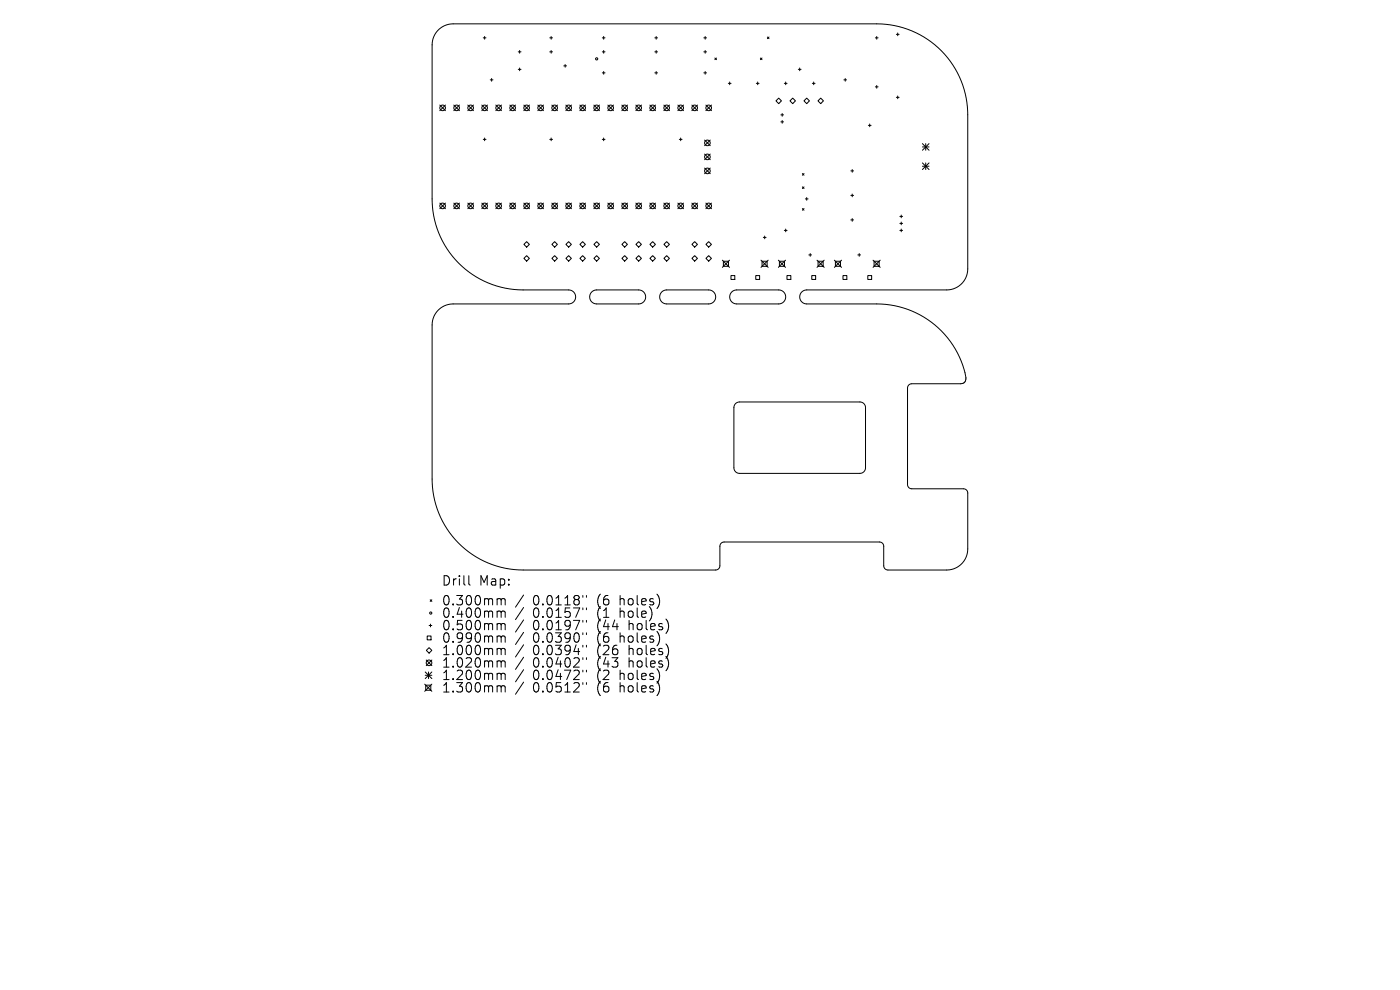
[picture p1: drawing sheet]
<svg xmlns="http://www.w3.org/2000/svg" width="297mm" height="210mm" viewBox="0 0 297 210" stroke-linecap="round" stroke-linejoin="round" font-family="sans-serif">
<defs><g id="words">
<g font-size="2.8">
<text x="93.6" y="124.5">Drill</text>
<text x="101.6" y="124.5">Map:</text>
<text x="93.6" y="128.7">0.300mm</text>
<text x="93.6" y="131.3">0.400mm</text>
<text x="113.1" y="128.7">0.0118&quot;</text>
<text x="113.1" y="131.3">0.0157&quot;</text>
<text x="126.8" y="128.7">(6</text>
<text x="126.8" y="131.3">(1</text>
<text x="131.7" y="128.7">holes)</text>
<text x="131.7" y="131.3">hole)</text>
<text x="93.6" y="134">0.500mm</text>
<text x="93.6" y="136.6">0.990mm</text>
<text x="113.1" y="134">0.0197&quot;</text>
<text x="113.1" y="136.6">0.0390&quot;</text>
<text x="126.8" y="134">(44</text>
<text x="126.8" y="136.6">(6</text>
<text x="131.7" y="136.6">holes)</text>
<text x="133.7" y="134">holes)</text>
<text x="93.6" y="139.3">1.000mm</text>
<text x="93.6" y="141.9">1.020mm</text>
<text x="113.1" y="139.3">0.0394&quot;</text>
<text x="113.1" y="141.9">0.0402&quot;</text>
<text x="126.8" y="139.3">(26</text>
<text x="126.8" y="141.9">(43</text>
<text x="133.7" y="139.3">holes)</text>
<text x="133.7" y="141.9">holes)</text>
<text x="93.6" y="144.5">1.200mm</text>
<text x="93.6" y="147.2">1.300mm</text>
<text x="113.1" y="144.5">0.0472&quot;</text>
<text x="113.1" y="147.2">0.0512&quot;</text>
<text x="126.8" y="144.5">(2</text>
<text x="126.8" y="147.2">(6</text>
<text x="131.7" y="144.5">holes)</text>
<text x="131.7" y="147.2">holes)</text>
</g>
</g></defs>
<g fill="none" stroke="#000" stroke-width=".21">
<path d="M93.1 6.2a4.5 4.5 0 0 1 3-1.1h89.9a19.3 19.3 0 0 1 19.3 19.3v32.6a4.5 4.5 0 0 1-4.5 4.5h-29.7a1.49 1.49 0 0 0-1.4 1.5 1.49 1.49 0 0 0 1.4 1.5h14.9a19.2 19.2 0 0 1 18.9 15.8 1.02 1.02 0 0 1-1.1 1.1h-10.4l-.5 .2-.3 .3-.1 20.9 .3 .7 .6 .2h11l.7 .3 .2 .6v11.9a4.5 4.5 0 0 1-4.5 4.4l-12.8-.1-.5-.6v-4.5l-.3-.5-.6-.2h-33.1l-.4 .2-.4 .5v4.5l-.3 .5-.6 .2h-40.8a19.3 19.3 0 0 1-19.3-19.3v-32.7a4.5 4.5 0 0 1 4.4-4.4h24.5a1.49 1.49 0 0 0 1.5-1.5 1.49 1.49 0 0 0-1.5-1.5h-9.6a19.3 19.3 0 0 1-19.3-19.3v-32.7a4.5 4.5 0 0 1 1.4-3.3zM102.5 8h.6M102.8 7.7v.6M104 16.9h.6M104.3 16.6v.6M109.9 11h.6M109.9 14.7h.6M110.2 10.7v.6M110.2 14.4v.6M116.6 8h.6M116.6 11h.6M116.9 7.7v.6"/>
<path d="M116.9 10.7v.6M119.6 14h.6M119.9 13.7v.6M127.8 8h.6M127.8 11h.6M127.8 15.5h.6M128.1 7.7v.6M128.1 10.7v.6M128.1 15.2v.5M138.9 8h.6M138.9 11h.6M138.9 15.5h.6"/>
<path d="M139.2 7.7v.6M139.2 10.7v.6M139.2 15.2v.5M149.3 8h.6M149.3 11h.6M149.3 15.5h.6M149.6 7.7v.6M149.6 10.7v.6M149.6 15.2v.5M151.7 12.3l.3 .4M152 12.3l-.3 .4M154.5 17.7h.6"/>
<path d="M154.8 17.4v.6M160.4 17.7h.6M160.7 17.4v.6M161.3 12.3l.4 .4M161.7 12.3l-.4 .4M162.8 7.9l.3 .3M163.1 7.9l-.3 .3M166.4 17.7h.6M166.7 17.4v.6M169.4 14.7h.5M169.7 14.4v.6M172.3 17.7h.6"/>
<path d="M172.6 17.4v.6M179 16.9h.6M179.3 16.6v.6M185.7 8h.6M185.7 18.4h.6M186 7.7v.6M186 18.1v.6M190.2 7.3h.5M190.4 7v.6M93.3 22.3l1.2 1.2M94.5 22.3l-1.2 1.2M96.3 22.3l1.2 1.2"/>
<path d="M97.5 22.3l-1.2 1.2M99.2 22.3l1.2 1.2M100.4 22.3l-1.2 1.2M102.2 22.3l1.2 1.2M102.5 29.6h.6M102.8 29.3v.6M103.4 22.3l-1.2 1.2M105.2 22.3l1.2 1.2M106.4 22.3l-1.2 1.2M108.2 22.3l1.1 1.2M109.3 22.3l-1.1 1.2M111.1 22.3l1.2 1.2"/>
<path d="M112.3 22.3l-1.2 1.2M114.1 22.3l1.2 1.2M115.3 22.3l-1.2 1.2M116.6 29.6h.6M116.9 29.3v.6M117.1 22.3l1.2 1.2M118.3 22.3l-1.2 1.2M120 22.3l1.2 1.2M121.2 22.3l-1.2 1.2M123 22.3l1.2 1.2M124.2 22.3l-1.2 1.2M126 22.3l1.2 1.2"/>
<path d="M127.2 22.3l-1.2 1.2M127.8 29.6h.6M128.1 29.3v.6M129 22.3l1.1 1.2M130.1 22.3l-1.1 1.2M131.9 22.3l1.2 1.2M133.1 22.3l-1.2 1.2M134.9 22.3l1.2 1.2M136.1 22.3l-1.2 1.2M137.9 22.3l1.2 1.2M139.1 22.3l-1.2 1.2M140.8 22.3l1.2 1.2"/>
<path d="M142 22.3l-1.2 1.2M143.8 22.3l1.2 1.2M144.1 29.6h.6M144.4 29.3v.6M145 22.3l-1.2 1.2M146.8 22.3l1.2 1.2M148 22.3l-1.2 1.2M149.5 29.7l1.2 1.2M149.5 32.7l1.2 1.2M149.5 35.7l1.2 1.1M149.7 22.3l1.2 1.2M150.7 29.7l-1.2 1.2"/>
<path d="M150.7 32.7l-1.2 1.2M150.7 35.7l-1.2 1.1M150.9 22.3l-1.2 1.2M164.6 21.4l.6-.6 .6 .6-.6 .6zM165.6 24.4h.6M165.6 25.9h.6M165.9 24.1v.6M165.9 25.6v.5M167.6 21.4l.6-.6 .6 .6-.6 .6zM170.2 36.8l.4 .4M170.2 39.6l.4 .4M170.6 21.4l.5-.6 .6 .6-.6 .6z"/>
<path d="M170.6 36.8l-.4 .4M170.6 39.6l-.4 .4M174.1 20.8l.6 .6-.6 .6-.6-.6zM180.5 36.3h.6M180.8 36v.5M184.2 26.6h.6M184.5 26.3v.6M190.2 20.7h.5M190.4 20.4v.5M195.7 30.5l1.4 1.4M195.7 31.2h1.4M195.7 34.6l1.4 1.4"/>
<path d="M195.7 35.3h1.4M196.4 30.5v1.4M196.4 34.6v1.4M197.1 30.5l-1.4 1.4M197.1 34.6l-1.4 1.4M93.3 43.1l1.2 1.2M94.5 43.1l-1.2 1.2M96.3 43.1l1.2 1.2M97.5 43.1l-1.2 1.2M99.2 43.1l1.2 1.2M100.4 43.1l-1.2 1.2M102.2 43.1l1.2 1.2"/>
<path d="M103.4 43.1l-1.2 1.2M105.2 43.1l1.2 1.2M106.4 43.1l-1.2 1.2M108.2 43.1l1.1 1.2M109.3 43.1l-1.1 1.2M111.1 43.1l1.2 1.2M111.1 51.8l.6-.5 .6 .5-.6 .6zM111.1 54.8l.6-.6 .6 .6-.6 .6zM112.3 43.1l-1.2 1.2M114.1 43.1l1.2 1.2M115.3 43.1l-1.2 1.2M117.1 43.1l1.2 1.2"/>
<path d="M117.1 51.8l.6-.5 .5 .5-.5 .6zM117.7 54.2l.5 .6-.5 .6-.6-.6zM118.3 43.1l-1.2 1.2M120 43.1l1.2 1.2M120.1 51.8l.5-.5 .6 .5-.6 .6zM120.1 54.8l.5-.6 .6 .6-.6 .6zM121.2 43.1l-1.2 1.2M123 43.1l1.2 1.2M123 51.8l.6-.5 .6 .5-.6 .6zM123 54.8l.6-.6 .6 .6-.6 .6zM124.2 43.1l-1.2 1.2M126 43.1l1.2 1.2"/>
<path d="M126 51.8l.6-.5 .6 .5-.6 .6zM126 54.8l.6-.6 .6 .6-.6 .6zM127.2 43.1l-1.2 1.2M129 43.1l1.1 1.2M130.1 43.1l-1.1 1.2M131.9 43.1l1.2 1.2M131.9 51.8l.6-.5 .6 .5-.6 .6zM131.9 54.8l.6-.6 .6 .6-.6 .6zM133.1 43.1l-1.2 1.2M134.9 43.1l1.2 1.2M134.9 51.8l.6-.5 .6 .5-.6 .6zM134.9 54.8l.6-.6 .6 .6-.6 .6z"/>
<path d="M136.1 43.1l-1.2 1.2M137.9 43.1l1.2 1.2M138.5 51.3l.5 .5-.5 .6-.6-.6zM138.5 54.2l.5 .6-.5 .6-.6-.6zM139.1 43.1l-1.2 1.2M140.8 43.1l1.2 1.2M141.4 51.3l.6 .5-.6 .6-.6-.6zM141.4 54.2l.6 .6-.6 .6-.6-.6zM142 43.1l-1.2 1.2M143.8 43.1l1.2 1.2M145 43.1l-1.2 1.2M146.8 43.1l1.2 1.2"/>
<path d="M146.8 51.8l.6-.5 .6 .5-.6 .6zM146.8 54.8l.6-.6 .6 .6-.6 .6zM148 43.1l-1.2 1.2M149.7 43.1l1.2 1.2M149.8 51.8l.5-.5 .6 .5-.6 .6zM150.3 54.2l.6 .6-.6 .6-.5-.6zM150.9 43.1l-1.2 1.2M153.2 55.2l1.6 1.5M153.5 55.4h1v1.1h-1zM154.8 55.2l-1.6 1.5M155.1 58.5h.8v.8h-.8zM160.3 58.5h.9v.8h-.9z"/>
<path d="M161.4 55.2l1.6 1.5M161.7 55.4h1v1.1h-1zM161.9 50.4h.6M162.2 50.1v.6M163 55.2l-1.6 1.5M165.1 55.2l1.5 1.5M165.3 55.4h1.1v1.1h-1.1zM166.4 48.9h.6M166.6 55.2l-1.5 1.5M166.7 48.6v.6M167 58.5h.8v.8h-.8zM170.2 44.2l.4 .4"/>
<path d="M170.6 44.2l-.4 .4M170.8 42.2h.6M171.1 41.9v.6M171.6 54.1h.6M171.9 53.8v.6M172.2 58.5h.8v.8h-.8zM173.3 55.2l1.5 1.5M173.5 55.4h1.1v1.1h-1.1zM174.8 55.2l-1.5 1.5M177 55.2l1.5 1.5M177.2 55.4h1.1v1.1h-1.1zM178.5 55.2l-1.5 1.5"/>
<path d="M178.8 58.5h.9v.8h-.9zM180.5 41.4h.6M180.5 46.6h.6M180.8 41.2v.5M180.8 46.4v.5M182 54.1h.6M182.3 53.8v.6M184.1 58.5h.8v.8h-.8zM185.2 55.2l1.5 1.5M185.4 55.4h1.1v1.1h-1.1zM186.7 55.2l-1.5 1.5M190.9 48.9h.6"/>
<path d="M190.9 45.9h.6M190.9 47.4h.6M191.2 45.6v.6M191.2 47.1v.6M191.2 48.6v.6M125.5 62l.9-.5h9.1a1.49 1.49 0 0 1 1.5 1.5 1.49 1.49 0 0 1-1.5 1.5h-8.9a1.49 1.49 0 0 1-1.4-.9 1.49 1.49 0 0 1 .3-1.6zM140.4 62l.9-.5h9a1.49 1.49 0 0 1 1.5 1.5 1.49 1.49 0 0 1-1.5 1.5h-8.9a1.49 1.49 0 0 1-1.3-.9 1.49 1.49 0 0 1 .3-1.6zM155.2 62l1-.5h9a1.49 1.49 0 0 1 1.5 1.5 1.49 1.49 0 0 1-1.5 1.5h-8.9a1.49 1.49 0 0 1-1.4-.9 1.49 1.49 0 0 1 .3-1.6zM156.1 85.6l.8-.3h25.5a1.19 1.19 0 0 1 1.2 1.2v12.7a1.19 1.19 0 0 1-1.2 1.2h-25.5a1.19 1.19 0 0 1-1.2-1.2v-12.7zM90.6 134.9h.8v.8h-.8zM91 137.4l.6 .6-.6 .5-.6-.5zM91 132.7h.6"/>
<path d="M91.3 127.2l.3 .4M91.3 132.4v.6M91.6 127.2l-.3 .4M99.5 122.1v1.7l.2 .3M105.7 127l.5 .1 .1 .2M105.7 129.6h.3l.3 .3M105.7 132.3h.3l.3 .3M105.7 134.9h.3l.3 .3M105.7 137.5l.5 .1 .1 .2M106.3 127.3l.3-.3 .5 .1 .1 1.2M106.3 127.3v1M106.3 129.9v1.1"/>
<path d="M106.3 132.6v1M106.3 135.2v1M106.3 137.8v1.1M106.3 129.9l.3-.3 .5 .1 .1 1.3M106.3 132.6l.3-.3 .5 .1 .1 1.2M106.3 135.2l.3-.3 .5 .1 .1 1.2M106.3 137.8l.3-.3 .5 .1 .1 1.3M111.1 126.2l-1.7 2.6M111.1 128.9l-1.7 2.5M111.1 131.5l-1.7 2.6M111.1 134.1l-1.7 2.6M111.1 136.8l-1.7 2.6"/>
<path d="M111.1 139.4l-1.7 2.6M123.6 126.3v.4M123.6 129v.3M123.6 131.6v.4M123.6 134.2v.4M123.6 136.9v.4M123.6 139.5v.4M124.4 126.3v.4M124.4 129v.3M124.4 131.6v.4M124.4 134.2v.4M124.4 136.9v.4"/>
<path d="M124.4 139.5v.4M90.1 145.1l1.5 1.5M90.2 142.5l1.4 1.4M90.2 143.2h1.4M90.3 145.3h1.1v1.1h-1.1zM90.4 140l1.2 1.2M90.9 142.5v1.4M91.6 140l-1.2 1.2M91.6 142.5l-1.4 1.4M91.6 145.1l-1.5 1.5M105.7 140.2l.5 .1 .1 .2M105.7 142.8h.3l.3 .3"/>
<path d="M105.7 145.5l.5 .1 .1 .2M106.3 140.5v1M106.3 143.1v1.1M106.3 145.8v1M106.3 140.5l.3-.3 .5 .1 .1 1.2M106.3 143.1l.3-.3 .5 .1 .1 1.3M106.3 145.8l.3-.3 .5 .1 .1 1.2M111.1 142.1l-1.7 2.5M111.1 144.7l-1.7 2.6M123.6 142.2v.3M123.6 144.8v.4M124.4 142.2v.3"/>
<path d="M124.4 144.8v.4"/>
<circle cx="126.6" cy="12.5" r=".23"/>
<circle cx="93.9" cy="22.9" r=".6"/>
<circle cx="96.9" cy="22.9" r=".6"/>
<circle cx="99.8" cy="22.9" r=".6"/>
<circle cx="102.8" cy="22.9" r=".6"/>
<circle cx="105.8" cy="22.9" r=".6"/>
<circle cx="108.8" cy="22.9" r=".6"/>
<circle cx="111.7" cy="22.9" r=".6"/>
<circle cx="114.7" cy="22.9" r=".6"/>
<circle cx="117.7" cy="22.9" r=".6"/>
<circle cx="120.6" cy="22.9" r=".6"/>
<circle cx="123.6" cy="22.9" r=".6"/>
<circle cx="126.6" cy="22.9" r=".6"/>
<circle cx="129.5" cy="22.9" r=".6"/>
<circle cx="132.5" cy="22.9" r=".6"/>
<circle cx="135.5" cy="22.9" r=".6"/>
<circle cx="138.5" cy="22.9" r=".6"/>
<circle cx="141.4" cy="22.9" r=".6"/>
<circle cx="144.4" cy="22.9" r=".6"/>
<circle cx="147.4" cy="22.9" r=".6"/>
<circle cx="150.1" cy="33.3" r=".6"/>
<circle cx="150.1" cy="36.3" r=".6"/>
<circle cx="150.1" cy="30.3" r=".6"/>
<circle cx="150.3" cy="22.9" r=".6"/>
<circle cx="93.9" cy="43.7" r=".6"/>
<circle cx="96.9" cy="43.7" r=".6"/>
<circle cx="99.8" cy="43.7" r=".6"/>
<circle cx="102.8" cy="43.7" r=".6"/>
<circle cx="105.8" cy="43.7" r=".6"/>
<circle cx="108.8" cy="43.7" r=".6"/>
<circle cx="111.7" cy="43.7" r=".6"/>
<circle cx="114.7" cy="43.7" r=".6"/>
<circle cx="117.7" cy="43.7" r=".6"/>
<circle cx="120.6" cy="43.7" r=".6"/>
<circle cx="123.6" cy="43.7" r=".6"/>
<circle cx="126.6" cy="43.7" r=".6"/>
<circle cx="129.5" cy="43.7" r=".6"/>
<circle cx="132.5" cy="43.7" r=".6"/>
<circle cx="135.5" cy="43.7" r=".6"/>
<circle cx="138.5" cy="43.7" r=".6"/>
<circle cx="141.4" cy="43.7" r=".6"/>
<circle cx="144.4" cy="43.7" r=".6"/>
<circle cx="147.4" cy="43.7" r=".6"/>
<circle cx="150.3" cy="43.7" r=".6"/>
<circle cx="91.4" cy="130" r=".23"/>
<circle cx="91" cy="140.6" r=".6"/>
</g>
<use href="#words"/>
</svg>
